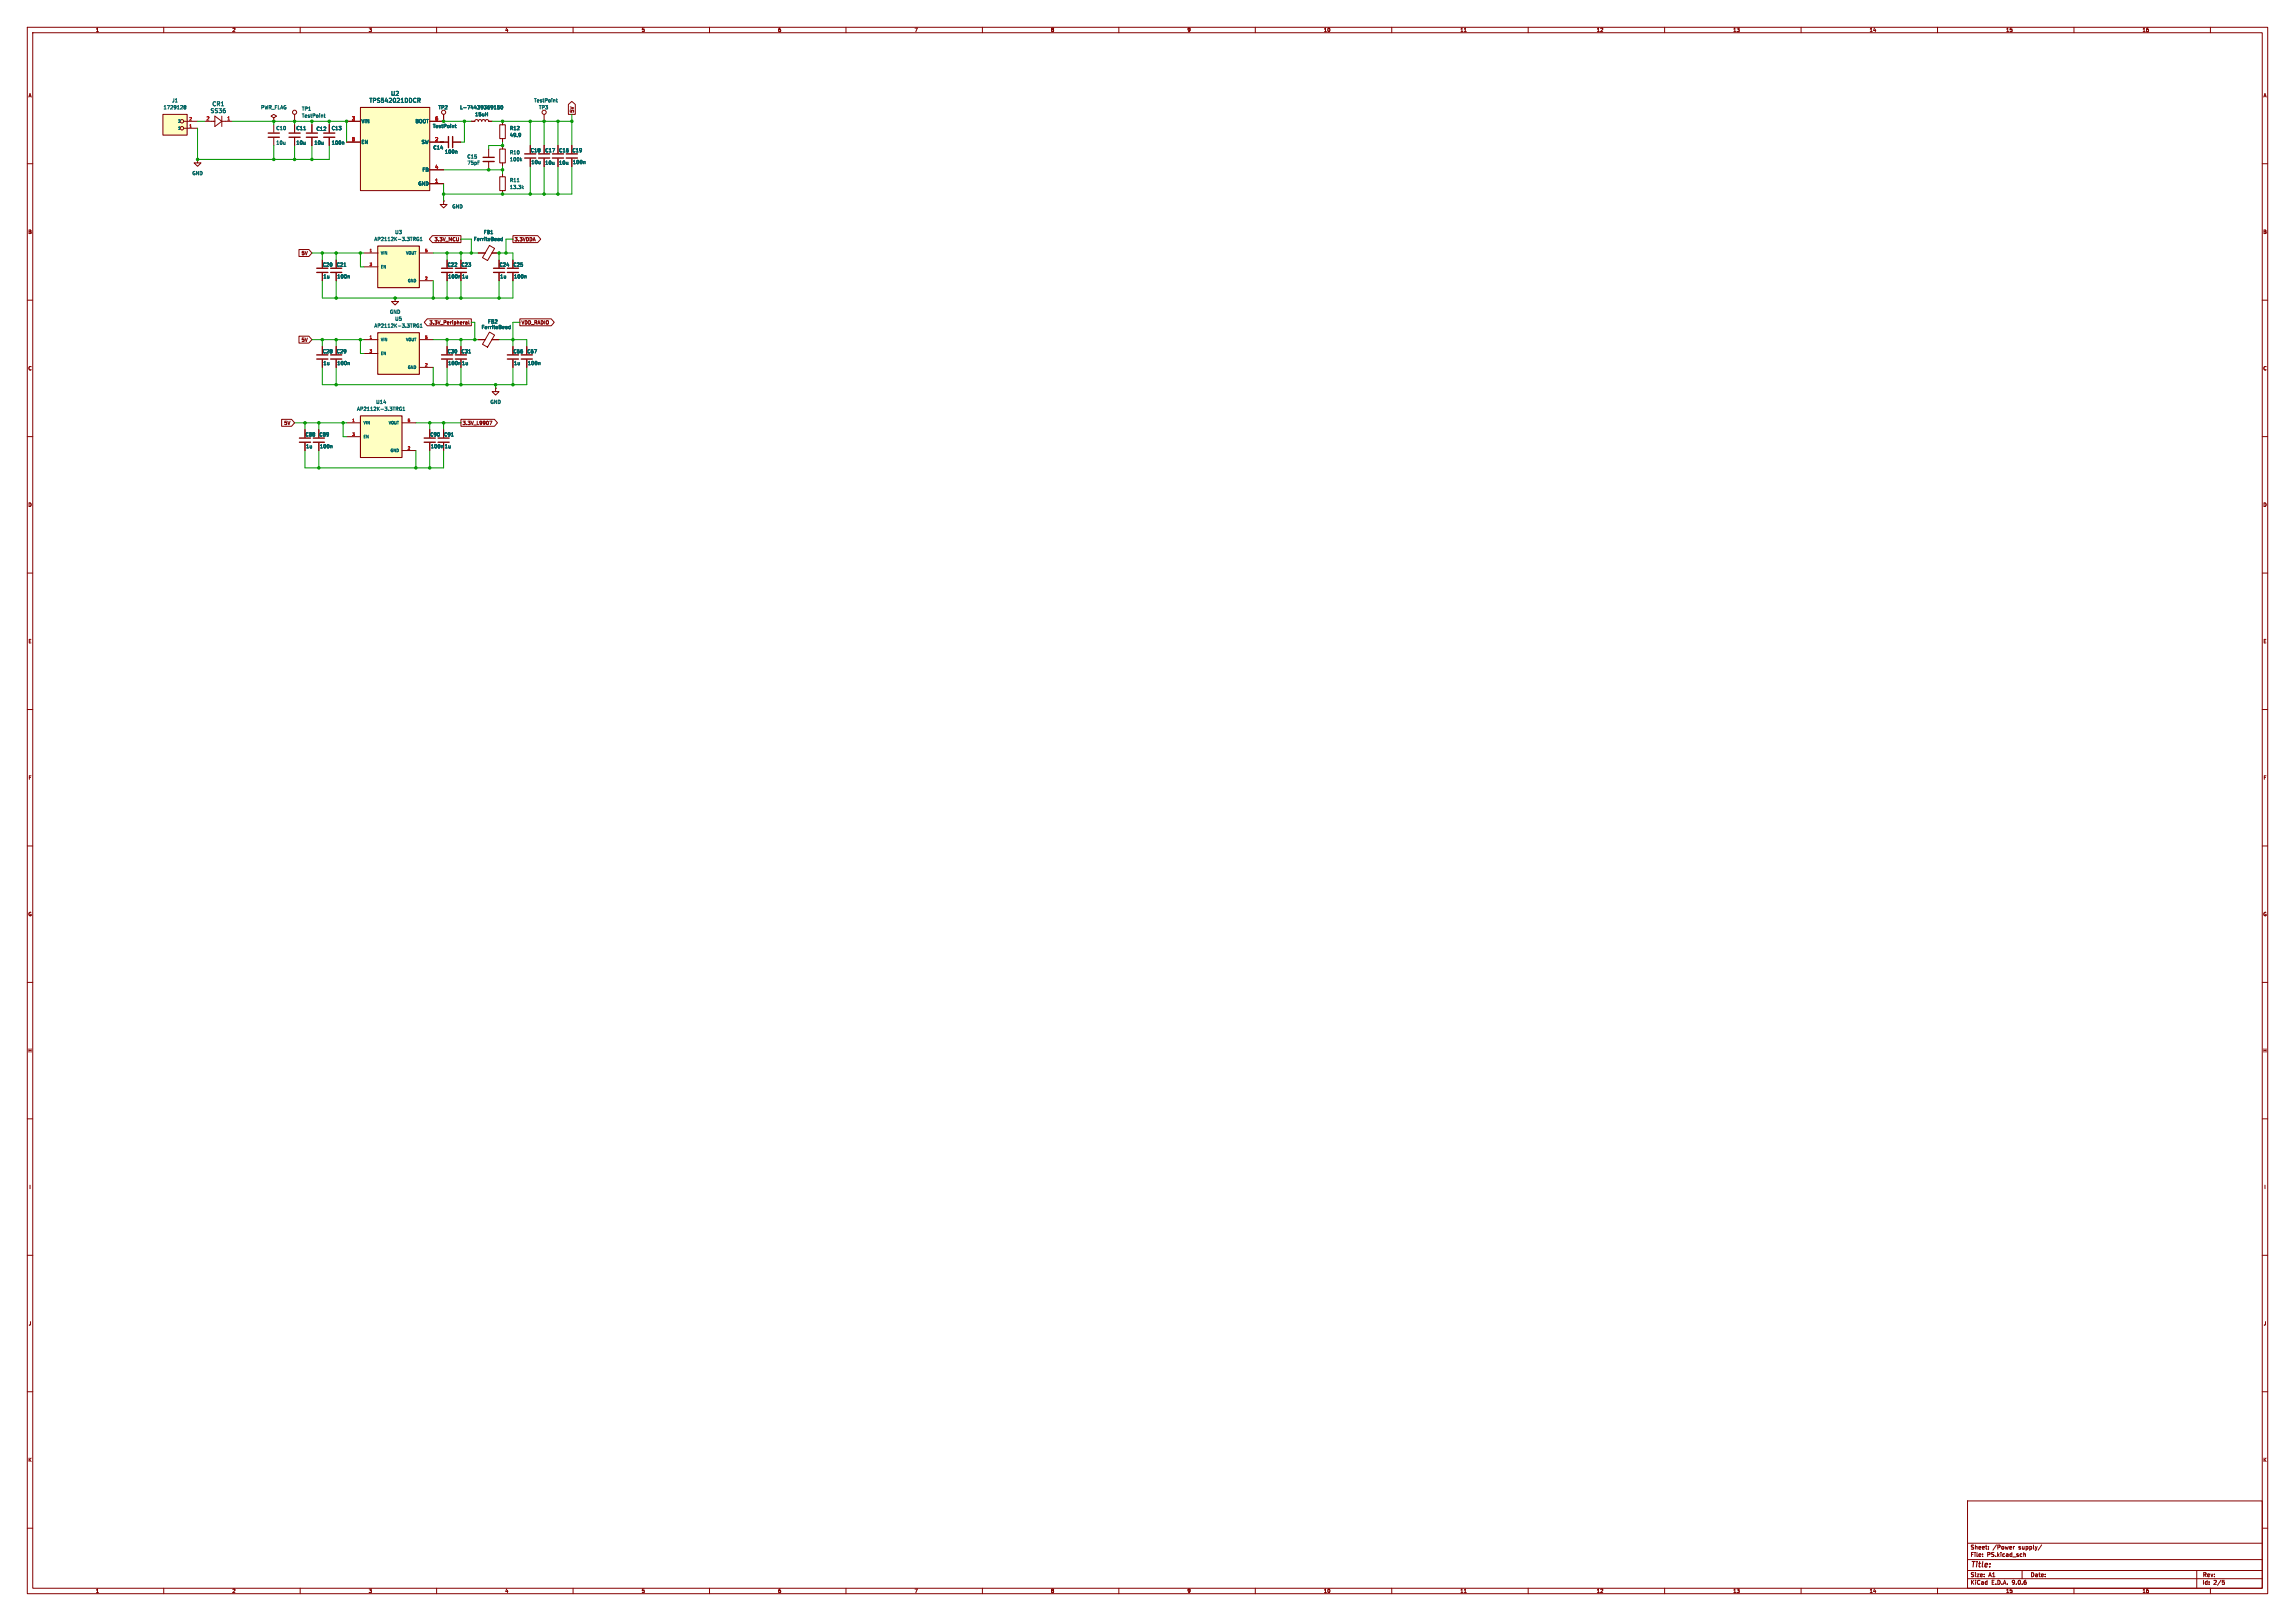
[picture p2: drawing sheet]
<svg xmlns="http://www.w3.org/2000/svg" width="841mm" height="594mm" viewBox="0 0 841 594" stroke-linecap="round" stroke-linejoin="round" font-family="sans-serif">
<defs><g id="words">
<text font-size="2.8" fill="#840000" x="722" y="574.9">Title:</text>
<g font-size="2.1" fill="#006464">
<text x="143.2" y="35.3">U2</text>
<text x="77" y="41.6">SS36</text>
<text x="77.7" y="39.1">CR1</text>
<text x="135.2" y="37.8">TPS542021DDCR</text>
</g>
<g font-size="2.1" fill="#840000">
<text x="722" y="568">Sheet:</text>
<text x="730.2" y="568">/Power</text>
<text x="739.7" y="568">supply/</text>
<text x="722" y="570.7">File:</text>
<text x="728.1" y="570.7">PS.kicad_sch</text>
<text x="722" y="580.9">KiCad</text>
<text x="722" y="578.1">Size:</text>
<text x="728.7" y="578.1">A1</text>
<text x="729.7" y="580.9">E.D.A.</text>
<text x="737.3" y="580.9">9.0.6</text>
<text x="744" y="578.1">Date:</text>
<text x="807" y="578.3">Rev:</text>
<text x="807" y="580.9">Id:</text>
<text x="811.1" y="580.9">2/5</text>
</g>
<g font-size="1.8" fill="#840000">
<text x="35" y="11.9">1</text>
<text x="85" y="11.9">2</text>
<text x="135" y="11.9">3</text>
<text x="185" y="11.9">4</text>
<text x="235" y="11.9">5</text>
<text x="285" y="11.9">6</text>
<text x="335" y="11.9">7</text>
<text x="385" y="11.9">8</text>
<text x="435" y="11.9">9</text>
<text x="485" y="11.9">10</text>
<text x="535" y="11.9">11</text>
<text x="585" y="11.9">12</text>
<text x="635" y="11.9">13</text>
<text x="685" y="11.9">14</text>
<text x="735" y="11.9">15</text>
<text x="785" y="11.9">16</text>
<text x="10.3" y="35.9">A</text>
<text x="829.3" y="35.9">A</text>
<text x="210.5" y="41.4" transform="rotate(-90 210.5 41.4)">5V</text>
<text x="10.3" y="85.9">B</text>
<text x="159.1" y="88.6">3.3V_MCU</text>
<text x="188.4" y="88.6">3.3VDDA</text>
<text x="829.2" y="85.9">B</text>
<text x="110.4" y="93.7">5V</text>
<text x="157.2" y="119.1">3.3V_Peripheral</text>
<text x="191" y="119.1">VDD_RADIO</text>
<text x="110.4" y="125.4">5V</text>
<text x="10.3" y="135.9">C</text>
<text x="829.2" y="135.9">C</text>
<text x="104" y="155.9">5V</text>
<text x="169.4" y="155.9">3.3V_L9907</text>
<text x="10.3" y="185.9">D</text>
<text x="829.2" y="185.9">D</text>
<text x="10.3" y="235.9">E</text>
<text x="829.3" y="235.9">E</text>
<text x="10.3" y="285.9">F</text>
<text x="829.3" y="285.9">F</text>
<text x="10.3" y="335.9">G</text>
<text x="829.2" y="335.9">G</text>
<text x="10.2" y="385.9">H</text>
<text x="829.2" y="385.9">H</text>
<text x="10.6" y="435.9">I</text>
<text x="829.6" y="435.9">I</text>
<text x="10.4" y="485.9">J</text>
<text x="829.4" y="485.9">J</text>
<text x="10.3" y="535.9">K</text>
<text x="829.2" y="535.9">K</text>
<text x="35" y="583.9">1</text>
<text x="85" y="583.9">2</text>
<text x="135" y="583.9">3</text>
<text x="185" y="583.9">4</text>
<text x="235" y="583.9">5</text>
<text x="285" y="583.9">6</text>
<text x="335" y="583.9">7</text>
<text x="385" y="583.9">8</text>
<text x="435" y="583.9">9</text>
<text x="485" y="583.9">10</text>
<text x="535" y="583.9">11</text>
<text x="585" y="583.9">12</text>
<text x="635" y="583.9">13</text>
<text x="685" y="583.9">14</text>
<text x="735" y="583.9">15</text>
<text x="785" y="583.9">16</text>
</g>
<g font-size="1.8" fill="#006464">
<text x="59.8" y="40.2">1729128</text>
<text x="62.9" y="37.7">J1</text>
<text x="95.5" y="40.2">PWR_FLAG</text>
<text x="110.5" y="40.7">TP1</text>
<text x="160.5" y="40.2">TP2</text>
<text x="168.5" y="40.2">L-74439369150</text>
<text x="195.6" y="37.7">TestPoint</text>
<text x="197.4" y="40.2">TP3</text>
<text x="101.1" y="47.9">C10</text>
<text x="108.5" y="47.9">C11</text>
<text x="110.5" y="43.3">TestPoint</text>
<text x="121.4" y="47.9">C13</text>
<text x="132.3" y="45.3">VIN</text>
<text x="152.1" y="45.3">BOOT</text>
<text x="158.5" y="47.1">TestPoint</text>
<text x="174" y="42.8">15uH</text>
<text x="186.7" y="47.9">R12</text>
<text x="101.1" y="53.2">10u</text>
<text x="108.5" y="53.2">10u</text>
<text x="115.1" y="53.2">10u</text>
<text x="115.8" y="48.1">C12</text>
<text x="121.4" y="53.2">100n</text>
<text x="132.3" y="52.9">EN</text>
<text x="154.4" y="52.9">SW</text>
<text x="186.7" y="50.4">49.9</text>
<text x="158.7" y="55">C14</text>
<text x="162.9" y="56.5">100n</text>
<text x="171.1" y="58.3">C15</text>
<text x="186.7" y="56.7">R10</text>
<text x="186.7" y="59.3">100k</text>
<text x="194.3" y="56">C18</text>
<text x="199.7" y="56">C17</text>
<text x="204.7" y="56">C16</text>
<text x="209.6" y="56">C19</text>
<text x="70.4" y="64.4">GND</text>
<text x="154.7" y="63.1">FB</text>
<text x="171.2" y="60.6">75pF</text>
<text x="194.6" y="60.3">10u</text>
<text x="199.7" y="60.6">10u</text>
<text x="204.7" y="60.6">10u</text>
<text x="209.8" y="60.3">100n</text>
<text x="153.2" y="68.2">GND</text>
<text x="186.7" y="66.9">R11</text>
<text x="186.7" y="69.4">13.3k</text>
<text x="165.6" y="76.6">GND</text>
<text x="137.1" y="88.5">AP2112K-3.3TRG1</text>
<text x="144.7" y="86">U3</text>
<text x="173.5" y="88.5">FerriteBead</text>
<text x="177.1" y="86">FB1</text>
<text x="118.1" y="97.9">C20</text>
<text x="123.2" y="97.9">C21</text>
<text x="163.8" y="97.9">C22</text>
<text x="168.9" y="97.9">C23</text>
<text x="182.9" y="97.9">C24</text>
<text x="188" y="97.9">C25</text>
<text x="118.4" y="102.2">1u</text>
<text x="123.5" y="102.2">100n</text>
<text x="164.1" y="102.2">100n</text>
<text x="169.2" y="102.2">1u</text>
<text x="183.1" y="102.2">1u</text>
<text x="188.2" y="102.2">100n</text>
<text x="142.7" y="115.2">GND</text>
<text x="144.7" y="117.7">U5</text>
<text x="178.7" y="118.7">FB2</text>
<text x="137.1" y="120.2">AP2112K-3.3TRG1</text>
<text x="176.3" y="120.8">FerriteBead</text>
<text x="118.1" y="129.6">C28</text>
<text x="123.2" y="129.6">C29</text>
<text x="163.8" y="129.6">C30</text>
<text x="168.9" y="129.6">C31</text>
<text x="188" y="129.6">C66</text>
<text x="193" y="129.6">C67</text>
<text x="118.4" y="134">1u</text>
<text x="123.5" y="134">100n</text>
<text x="164.1" y="134">100n</text>
<text x="169.2" y="134">1u</text>
<text x="188.2" y="134">1u</text>
<text x="193.3" y="134">100n</text>
<text x="137.7" y="148.2">U14</text>
<text x="179.6" y="148.2">GND</text>
<text x="130.7" y="150.7">AP2112K-3.3TRG1</text>
<text x="111.8" y="160.1">C88</text>
<text x="116.8" y="160.1">C89</text>
<text x="157.5" y="160.1">C90</text>
<text x="162.6" y="160.1">C91</text>
<text x="112" y="164.4">1u</text>
<text x="117.1" y="164.4">100n</text>
<text x="157.7" y="164.4">100n</text>
<text x="162.8" y="164.4">1u</text>
</g>
<g font-size="1.8" fill="#a90000">
<text x="75.5" y="44.2">2</text>
<text x="83.1" y="44.2">1</text>
<text x="128.8" y="44.2">3</text>
<text x="159.3" y="44.2">6</text>
<text x="128.8" y="51.8">5</text>
<text x="159.3" y="51.8">2</text>
<text x="159.3" y="62">4</text>
<text x="159.3" y="67.1">1</text>
</g>
<g font-size="1.4" fill="#006464">
<text x="65.1" y="47.7">1</text>
<text x="65.1" y="45.2">2</text>
<text x="139.4" y="93.4">VIN</text>
<text x="148.6" y="93.4">VOUT</text>
<text x="139.4" y="98.5">EN</text>
<text x="149.3" y="103.6">GND</text>
<text x="139.4" y="125.2">VIN</text>
<text x="148.6" y="125.2">VOUT</text>
<text x="139.4" y="130.3">EN</text>
<text x="149.3" y="135.4">GND</text>
<text x="133.1" y="155.7">VIN</text>
<text x="142.3" y="155.7">VOUT</text>
<text x="133.1" y="160.8">EN</text>
<text x="143" y="165.8">GND</text>
</g>
<g font-size="1.4" fill="#a90000">
<text x="69.2" y="46.7">1</text>
<text x="69.2" y="44.2">2</text>
<text x="135.3" y="92.5">1</text>
<text x="155.6" y="92.5">5</text>
<text x="135.3" y="97.5">3</text>
<text x="155.6" y="102.6">2</text>
<text x="135.3" y="124.2">1</text>
<text x="155.6" y="124.2">5</text>
<text x="135.3" y="129.3">3</text>
<text x="155.6" y="134.4">2</text>
<text x="128.9" y="154.7">1</text>
<text x="149.2" y="154.7">5</text>
<text x="128.9" y="159.8">3</text>
<text x="149.2" y="164.8">2</text>
</g>
</g></defs>
<g fill="none" stroke="#840000" stroke-width=".37">
<path d="M10 10h821v574h-821zM12 12h817v570h-817zM60 10v2M110 10v2M160 10v2M210 10v2M260 10v2M310 10v2M360 10v2M410 10v2M460 10v2M510 10v2"/>
<path d="M536.6 11.6h.7M560 10v2M610 10v2M660 10v2M710 10v2M760 10v2M810 10v2M10 60h2M829 60h2M10 110h2M829 110h2M10 160h2"/>
<path d="M829 160h2M10 210h2M829 210h2M10 260h2M829 260h2M10 310h2M829 310h2M10 360h2M829 360h2M10 410h2M829 410h2M10 460h2"/>
<path d="M829 460h2M10 510h2M829 510h2M10 560h2M721 550h108v32h-108zM829 560h2M721 578.5h108M721 575.5h108M721 571.5h108M721 565.5h108M726.5 570.2h.1M726.5 570.2v.1"/>
<path d="M726.5 569.5v.1M728.7 567.5v.2M728.7 566.8v.1M737.8 566.7v1M738.2 566.7l-.4 .3M741 575.5v3M741.6 568.9v1.5M741.6 569.5h.6v.9M748.2 566.1l-1.3 1.9M805 575.5v6.5M814.4 579.1h.7M814.5 579.7l.7 .2-.2 .6-.5 .1"/>
<path d="M60 582v2M110 582v2M160 582v2M210 582v2M260 582v2M310 582v2M360 582v2M410 582v2M460 582v2M510 582v2M536.6 583.6h.7M560 582v2"/>
<path d="M610 582v2M660 582v2M710 582v2M760 582v2M810 582v2"/>
</g>
<path d="M132.1 152.4h15.2v15.2h-15.2z" fill="#ffffc2"/>
<path d="M132.1 152.4h15.2v15.2h-15.2z" fill="none" stroke="#840000" stroke-width=".41"/>
<g fill="none" stroke="#840000" stroke-width=".37">
<path d="M172.7 44.4h1.3l.2-.4 .4-.2 .5 .2 .2 .4 .1-.4 .5-.2 .4 .2 .2 .4 .2-.4 .5-.2 .4 .2 .2 .4 .2-.4 .4-.2 .5 .2 .2 .4h1.2M179.1 54.6v2.8M179.1 59.4v2.8M194.3 53.3v2.8M194.3 58.2v2.8M199.4 41.9v2.5M123.2 95.2v2.8M123.2 100.1v2.8M144.8 109.2v1.3h1.2l-1.2 1.3-1.3-1.3h1.3M144.8 109.2h.1M118.1 127v2.8M118.1 131.8v2.8"/>
<path d="M123.2 127v2.8M123.2 131.8v2.8M168.9 127v2.8M168.9 131.8v2.8M175.3 124.5h2.5M179.4 121.7l1.8 1.1-2.5 4.4-1.9-1zM180.3 124.5h2.6M188 127v2.8M188 131.8v2.8M193 127v2.8M193 131.8v2.8M111.8 157.5v2.8"/>
<path d="M116.8 157.5v2.8M127 154.9h5.1M147.3 154.9h5.1M157.5 157.5v2.8M162.6 157.5v2.8M111.8 162.3v2.8M116.8 162.3v2.8M127 160h5.1M147.3 165.1h5.1M157.5 162.3v2.8M162.6 162.3v2.8"/>
<circle cx="199.4" cy="41.1" r=".76"/>
</g>
<g fill="none" stroke="#006464" stroke-width=".37">
<path d="M181.1 39.9h.7M181.3 38.9l.2-.2v1.2M182.3 39.8l.6 .1M183 38.7h-.6l-.1 .6 .6-.1 .1 .6M183 39.8l-.1 .1M183.6 39.8l.1 .1M183.7 38.7h.1a.62 .62 0 0 1 .5 .6 .62 .62 0 0 1-.6 .6zM203.8 36.6h.5M204 36.1v1.1l.3 .2M126 97.6h.7M127.8 101.1l.2 .8M187 119.2v1.3"/>
<path d="M187 119.7l-.6 .2 .1 .5h.5M127.8 132.8l.2 .9M171.7 129.4h.8M197.7 132.8l.2 .9M147.1 149.2a.58 .58 0 0 0-.8 .6 .58 .58 0 0 0 .8 .5v-.4h-.2M147.6 150.4h.7M147.6 149.5l.4-.3v1.2M165.4 159.8h.7M121.5 163.3l.2 .9M162.1 163.3l.2 .9"/>
</g>
<g fill="none" stroke="#840000" stroke-width=".51">
<path d="M177 59.2h4.1M177 57.7h4.1M192.3 56.4h4M192.3 57.9h4M121.2 98.3h4M121.2 99.8h4M116.1 130h4M116.1 131.6h4M121.2 130h4M121.2 131.6h4M166.9 130h4M166.9 131.6h4"/>
<path d="M185.9 130h4.1M185.9 131.6h4.1M191 130h4.1M191 131.6h4.1M109.7 160.5h4.1M109.7 162.1h4.1M114.8 160.5h4.1M114.8 162.1h4.1M155.4 160.5h4.1M155.4 162.1h4.1M160.5 160.5h4.1M160.5 162.1h4.1"/>
</g>
<path d="M138.4 121.9h15.3v15.3h-15.3z" fill="#ffffc2"/>
<path d="M138.4 121.9h15.3v15.3h-15.3z" fill="none" stroke="#840000" stroke-width=".41"/>
<g fill="none" stroke="#840000" stroke-width=".37">
<path d="M161.3 52.1h2.8M162.6 41.9v2.5M166.1 52.1h2.8M118.1 95.2v2.8M182.9 95.2v2.8M118.1 100.1v2.8M182.9 100.1v2.8M133.3 124.5h5.1M133.3 129.5h5.1M153.7 124.5h5M153.7 134.6h5M163.8 127v2.8"/>
<path d="M163.8 131.8v2.8M181.6 142.2v1.3h1.3l-1.3 1.3-1.3-1.3h1.3M181.6 142.2h.1"/>
<circle cx="162.6" cy="41.1" r=".76"/>
</g>
<path d="M166.7 46h.5M166.9 45.5v1.1l.3 .2M167.3 55.4l.2 .8M153.4 118.7a.58 .58 0 0 0-.7 .6 .58 .58 0 0 0 .8 .5v-.4h-.3M154 120h.7M154 119.1l.3-.4v1.3M168.5 132.8l.2 .9" fill="none" stroke="#006464" stroke-width=".37"/>
<path d="M164.3 50v4.1M165.9 50v4.1M116.1 98.3h4M116.1 99.8h4M180.8 98.3h4.1M180.8 99.8h4.1M161.8 130h4.1M161.8 131.6h4.1" fill="none" stroke="#840000" stroke-width=".51"/>
<path d="M138.4 90.2h15.3v15.2h-15.3z" fill="#ffffc2"/>
<path d="M138.4 90.2h15.3v15.2h-15.3z" fill="none" stroke="#840000" stroke-width=".41"/>
<path d="M133.3 92.7h5.1M133.3 97.8h5.1M153.7 92.7h5M153.7 102.9h5" fill="none" stroke="#840000" stroke-width=".37"/>
<path d="M153.2 87.7h.3v.4M153.4 87a.59 .59 0 0 0-.7 .6 .59 .59 0 0 0 .7 .5M153.5 88.1h-.1M154 88.2h.7M154 87.3l.3-.4v1.3" fill="none" stroke="#006464" stroke-width=".37"/>
<path d="M132.1 39.4h25.4v30.4h-25.4z" fill="#ffffc2"/>
<g fill="none" stroke="#840000" stroke-width=".37">
<path d="M132.1 39.4h25.4v30.4h-25.4zM132.1 39.4h25.4M72.4 58.4v1.3h1.3l-1.3 1.3-1.3-1.3h1.3M72.4 58.4h.1M74.9 44.4h3.8M78.7 42.5l2.6 1.9-2.6 2zM81.3 44.4h3.8M81.3 42.5v3.9M100.3 43.2l1-.7-1-.6-1 .6 1 .7v1.2M100.3 44.4h.1M100.3 45.7v2.8M100.3 50.5v2.8"/>
<path d="M107.9 41.9v2.5M107.9 45.7v2.8M107.9 50.5v2.8M114.3 45.7v2.8M114.3 50.5v2.8M120.6 45.7v2.8M120.6 50.5v2.8M127 44.4h5.1M127 52.1h5.1M157.5 44.4h5.1M157.5 52.1h5.1M183.1 54.6h2.1v5.1h-2.1z"/>
<path d="M184.1 53.3v1.3M184.1 59.7v1.3M157.5 62.2h5.1M157.5 67.3h5.1M162.6 73.7v1.2h1.2l-1.2 1.3-1.3-1.3h1.3M162.6 73.7h.1M163.8 95.2v2.8M168.9 95.2v2.8M175.3 92.7h2.5M179.4 89.9l1.8 1.1-2.5 4.5-1.9-1.1zM180.3 92.7h2.6M188 95.2v2.8"/>
<path d="M163.8 100.1v2.8M168.9 100.1v2.8M188 100.1v2.8"/>
<circle cx="108" cy="41.1" r=".76"/>
</g>
<path d="M153.1 36h.6l.3 .3-.2 .4-.7 .1M153.5 36.8l.5 .7M111.3 47.6h.7M118.7 42.2h.5M118.9 41.7v1.1l.3 .2M125.8 52.1l.2 .8M190.9 58.5l.3 .5M191.2 58.2l-.5 .4M184.1 86.9v1.3M184.1 87.4l-.6 .2 .1 .5h.5M168.5 101.1l.2 .8M192.6 101.1l.2 .8" fill="none" stroke="#006464" stroke-width=".37"/>
<g fill="none" stroke="#840000" stroke-width=".51">
<path d="M98.3 48.8h4.1M98.3 50.3h4.1M105.9 48.8h4.1M105.9 50.3h4.1M112.3 48.8h4M112.3 50.3h4M118.6 48.8h4.1M118.6 50.3h4.1M161.8 98.3h4.1M161.8 99.8h4.1M166.9 98.3h4M166.9 99.8h4"/>
<path d="M185.9 98.3h4.1M185.9 99.8h4.1"/>
</g>
<path d="M59.7 41.9h8.9v7.6h-8.9z" fill="#ffffc2"/>
<g fill="none" stroke="#840000" stroke-width=".37">
<path d="M208.3 38.3l1.2-1.1 1.3 1.1v3.6h-2.5zM59.7 41.9h8.9v7.6h-8.9zM67.3 47h5.1M67.3 44.4h5.1M107.9 45.7v2.8M107.9 50.5v2.8M114.3 45.7v2.8M114.3 50.5v2.8M120.6 45.7v2.8M120.6 50.5v2.8M127 44.4h5.1M127 52.1h5.1"/>
<path d="M157.5 52.1h6.6M162.6 41.9v2.5h-5.1M166.1 52.1h2.8M172.7 44.4h1.3M179.1 44.4h1.2M183.1 45.7h2.1v5.1h-2.1zM184.1 44.4v1.3M184.1 50.8v1.3M194.3 53.3v2.8M194.3 58.2v2.8M199.4 53.3v2.8M199.4 58.2v2.8"/>
<path d="M204.5 53.3v2.8M204.5 58.2v2.8M209.5 53.3v2.8M209.5 58.2v2.8M157.5 62.2h5.1M157.5 67.3h5.1M183.1 64.8h2.1v5h-2.1zM184.1 63.5v1.3M184.1 69.8v1.3M109.6 91.4h3.6l1.1 1.3-1.1 1.3h-3.6zM118.1 95.2v2.8M123.2 95.2v2.8"/>
<path d="M158.4 86.4h10.5v2.5h-10.5l-1.1-1.3zM163.8 95.2v2.8M168.9 95.2v2.8M175.3 92.7h2.5M180.3 92.7h2.6M182.9 95.2v2.8M188 86.4h9l1.1 1.2-1.1 1.3h-9zM188 95.2v2.8M118.1 100.1v2.8M123.2 100.1v2.8M156.6 116.8h16.1v2.6h-16.1l-1.1-1.3zM163.8 100.1v2.8"/>
<path d="M168.9 100.1v2.8M170.6 118h.5l.1 .8M171.2 118.2l-.6 .3 .2 .3 .4-.1M171.8 117.5l.2 1.3M182.9 100.1v2.8M188 100.1v2.8M190.5 116.8h11.5l1.1 1.3-1.1 1.3h-11.5zM109.6 123.2h3.6l1.1 1.3-1.1 1.2h-3.6zM118.1 127v2.8M118.1 131.8v2.8M123.2 127v2.8M123.2 131.8v2.8"/>
<path d="M163.8 127v2.8M163.8 131.8v2.8M168.9 127v2.8M168.9 131.8v2.8M175.3 124.5h2.5M180.3 124.5h2.6M188 127v2.8M188 131.8v2.8M193 127v2.8M193 131.8v2.8M103.2 153.7h3.6l1.1 1.2-1.1 1.3h-3.6zM111.8 157.5v2.8"/>
<path d="M116.8 157.5v2.8M157.5 157.5v2.8M162.6 157.5v2.8M168.9 153.7h12.3l1.1 1.2-1.1 1.3h-12.3zM179.4 154.3h.9l-.6 1.3M111.8 162.3v2.8M116.8 162.3v2.8M157.5 162.3v2.8M162.6 162.3v2.8"/>
<circle cx="66.7" cy="47" r=".63"/>
<circle cx="66.7" cy="44.4" r=".63"/>
</g>
<g fill="none" stroke="#006464" stroke-width=".37">
<path d="M67.6 39.2l-.2-.2 .2-.3 .5 .2-.2 .3M67.6 39.2l-.2 .3 .2 .4 .5-.2-.2-.5M67.6 39.2h.3M153.1 36h.6l.3 .3-.2 .4-.7 .1M153.5 36.8l.5 .7M181.1 39.9h.7M181.3 38.9l.2-.2v1.2M182.3 39.8l.6 .1M183 38.7h-.6l-.1 .6 .6-.1 .1 .6M183 39.8l-.1 .1M183.6 39.8l.1 .1M183.7 38.7h.1a.58 .58 0 0 1 .5 .6 .58 .58 0 0 1-.7 .5z"/>
<path d="M111.3 47.6h.7M125.8 52.1l.2 .8M166.7 46h.5M166.9 45.5v1.1l.3 .2M167.3 55.4l.2 .8M190.7 48.9l-.1 1.1M190.8 49.4l-.1 .2M214.2 59.2l.2 .8M189.5 66.6h.7M191.5 68.7l.3 .5M191.8 68.3l-.5 .5M126 97.6h.7"/>
<path d="M184.1 87.4l-.6 .2 .1 .5h.5M184.1 86.9v1.3M127.8 101.1l.2 .8M168.5 101.1l.2 .8M187 119.2v1.3M187 119.7l-.6 .2 .1 .5h.5M192.6 101.1l.2 .8M127.8 132.8l.2 .9M168.5 132.8l.2 .9M171.7 129.4h.8M197.7 132.8l.2 .9M165.4 159.8h.7"/>
<path d="M121.5 163.3l.2 .9M162.1 163.3l.2 .9"/>
</g>
<path d="M197.4 56.4h4M197.4 57.9h4M202.4 56.4h4.1M202.4 57.9h4.1M207.5 56.4h4.1M207.5 57.9h4.1" fill="none" stroke="#840000" stroke-width=".51"/>
<g fill="none" stroke="#009600" stroke-width=".37">
<path d="M72.4 47v11.4h48.2v-5.1M72.4 44.4h2.5M85.1 44.4h41.9v7.7M100.3 44.4v1.3M100.3 53.3v5.1M107.9 44.4v1.3M107.9 53.3v5.1M114.3 44.4v1.3M114.3 53.3v5.1M120.6 44.4v1.3M161.3 52.1h1.3M162.6 44.4h10.1"/>
<path d="M170.2 44.4v7.7h-1.3M180.3 44.4h29.2M184.1 52.1v1.2h-5v1.3M194.3 44.4v8.9M199.4 44.4v8.9M204.5 44.4v8.9M209.5 41.9v11.4M162.6 62.2h21.5M162.6 67.3v6.4M184.1 61v2.5M194.3 61v10.1M199.4 61v10.1"/>
<path d="M204.5 61v10.1M209.5 61v10.1h-46.9M114.3 92.7h19M118.1 92.7v2.5M123.2 92.7v2.5M132.1 92.7v5.1h1.2M158.7 92.7h16.6M163.8 92.7v2.5M168.9 92.7v2.5M168.9 87.6h3.8v5.1M182.9 95.2v-2.5h5.1v2.5M188 87.6h-2.6v5.1"/>
<path d="M118.1 102.9v6.3h69.9v-6.3M123.2 102.9v6.3M158.7 102.9v6.3M163.8 102.9v6.3M168.9 102.9v6.3M172.7 118.1h1.3v6.4M182.9 102.9v6.3M190.5 118.1h-2.5v8.9M114.3 124.5h19M118.1 134.6v6.4h74.9v-6.4M118.1 124.5v2.5M123.2 124.5v2.5"/>
<path d="M123.2 134.6v6.4M132.1 124.5v5h1.2M158.7 124.5h16.6M158.7 134.6v6.4M163.8 124.5v2.5M163.8 134.6v6.4M168.9 124.5v2.5M168.9 134.6v6.4M182.9 124.5h10.1v2.5M188 134.6v6.4M107.9 154.9h19.1M111.8 154.9v2.6"/>
<path d="M116.8 154.9v2.6M125.7 154.9v5.1h1.3M152.4 154.9h16.5M157.5 154.9v2.6M162.6 154.9v2.6M181.6 141v1.2M111.8 165.1v6.3h50.8v-6.3M116.8 165.1v6.3M152.4 165.1v6.3M157.5 165.1v6.3"/>
</g>
<g fill="#009600" stroke="#009600" stroke-width=".37">
<circle cx="111.8" cy="154.9" r=".46"/>
<circle cx="123.2" cy="141" r=".46"/>
<circle cx="125.7" cy="154.9" r=".46"/>
<circle cx="116.8" cy="154.9" r=".46"/>
<circle cx="163.8" cy="124.5" r=".46"/>
<circle cx="158.7" cy="141" r=".46"/>
<circle cx="116.8" cy="171.4" r=".46"/>
<circle cx="181.6" cy="141" r=".46"/>
<circle cx="188" cy="141" r=".46"/>
<circle cx="168.9" cy="124.5" r=".46"/>
<circle cx="174" cy="124.5" r=".46"/>
<circle cx="188" cy="124.5" r=".46"/>
<circle cx="132.1" cy="92.7" r=".46"/>
<circle cx="123.2" cy="92.7" r=".46"/>
<circle cx="132.1" cy="124.5" r=".46"/>
<circle cx="123.2" cy="109.2" r=".46"/>
<circle cx="144.8" cy="109.2" r=".46"/>
<circle cx="118.1" cy="124.5" r=".46"/>
<circle cx="123.2" cy="124.5" r=".46"/>
<circle cx="118.1" cy="92.7" r=".46"/>
<circle cx="114.3" cy="58.4" r=".46"/>
<circle cx="170.2" cy="44.4" r=".46"/>
<circle cx="162.6" cy="44.4" r=".46"/>
<circle cx="184.1" cy="44.4" r=".46"/>
<circle cx="184.1" cy="53.3" r=".46"/>
<circle cx="179.1" cy="62.2" r=".46"/>
<circle cx="158.7" cy="109.2" r=".46"/>
<circle cx="168.9" cy="109.2" r=".46"/>
<circle cx="163.8" cy="109.2" r=".46"/>
<circle cx="185.4" cy="92.7" r=".46"/>
<circle cx="182.9" cy="92.7" r=".46"/>
<circle cx="162.6" cy="71.1" r=".46"/>
<circle cx="182.9" cy="109.2" r=".46"/>
<circle cx="163.8" cy="92.7" r=".46"/>
<circle cx="168.9" cy="92.7" r=".46"/>
<circle cx="172.7" cy="92.7" r=".46"/>
<circle cx="107.9" cy="58.4" r=".46"/>
<circle cx="100.3" cy="58.4" r=".46"/>
<circle cx="107.9" cy="44.4" r=".46"/>
<circle cx="114.3" cy="44.4" r=".46"/>
<circle cx="100.3" cy="44.4" r=".46"/>
<circle cx="127" cy="44.4" r=".46"/>
<circle cx="120.6" cy="44.4" r=".46"/>
<circle cx="72.4" cy="58.4" r=".46"/>
<circle cx="194.3" cy="71.1" r=".46"/>
<circle cx="184.1" cy="71.1" r=".46"/>
<circle cx="184.1" cy="62.2" r=".46"/>
<circle cx="199.4" cy="71.1" r=".46"/>
<circle cx="204.5" cy="71.1" r=".46"/>
<circle cx="199.4" cy="44.4" r=".46"/>
<circle cx="194.3" cy="44.4" r=".46"/>
<circle cx="209.5" cy="44.4" r=".46"/>
<circle cx="204.5" cy="44.4" r=".46"/>
<circle cx="157.5" cy="154.9" r=".46"/>
<circle cx="162.6" cy="154.9" r=".46"/>
<circle cx="163.8" cy="141" r=".46"/>
<circle cx="168.9" cy="141" r=".46"/>
<circle cx="157.5" cy="171.4" r=".46"/>
<circle cx="152.4" cy="171.4" r=".46"/>
</g>
<use href="#words"/>
</svg>
